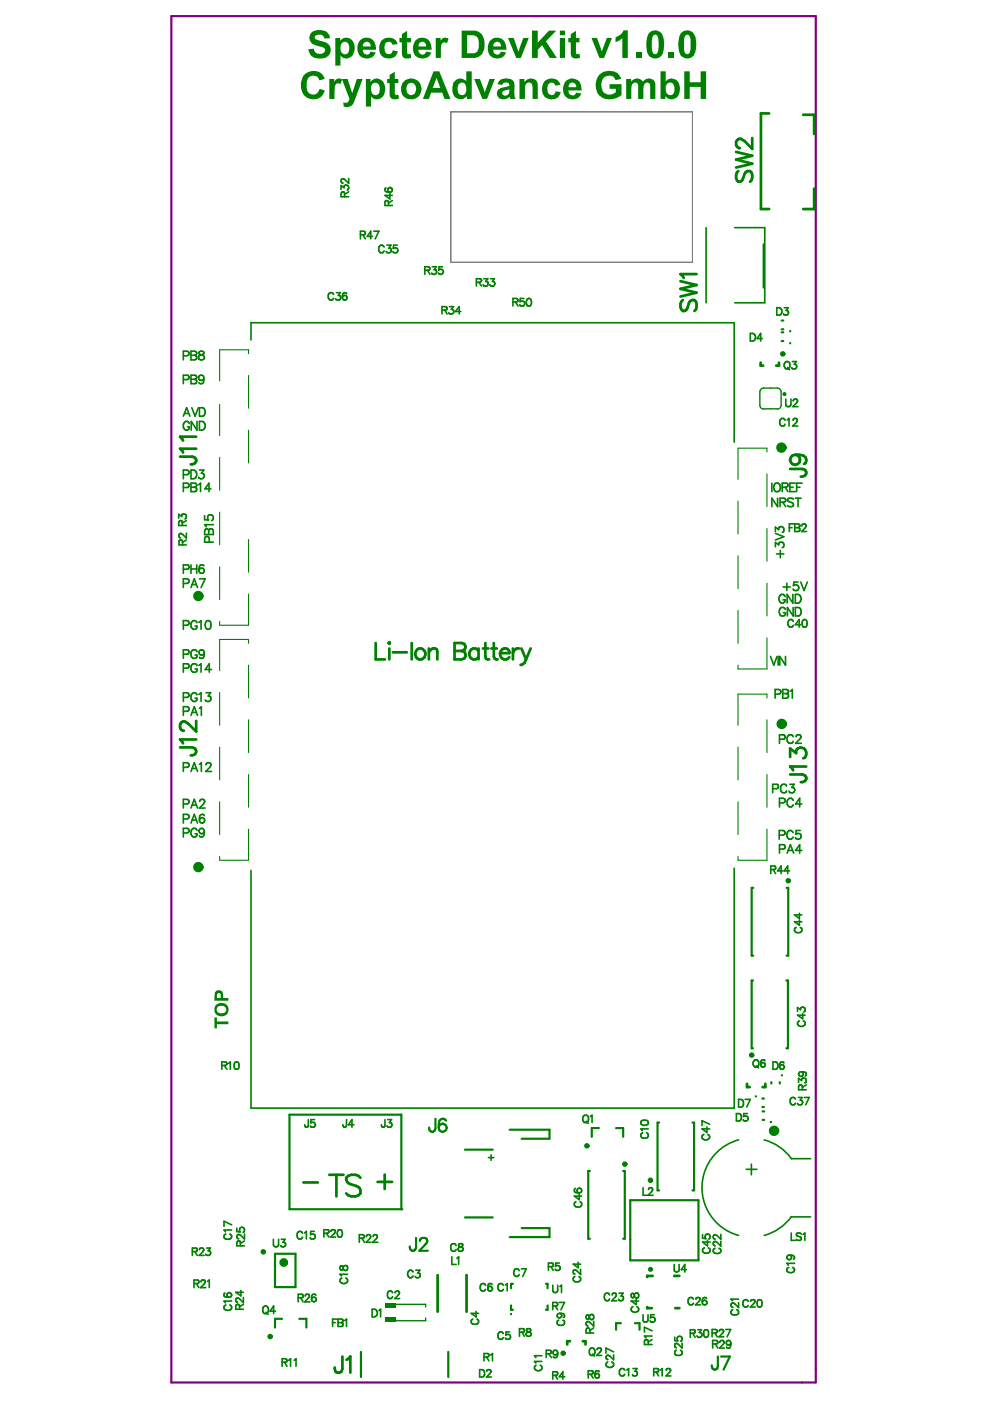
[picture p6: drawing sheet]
<svg xmlns="http://www.w3.org/2000/svg" width="210mm" height="297mm" viewBox="0 0 210 297" stroke-linecap="round" stroke-linejoin="round" font-family="sans-serif">
<path d="M95.6 23.7h51.2v31.9h-51.2z" fill="none" stroke="#808080" stroke-width=".21"/>
<path d="M36.3 3.4h136.7v289.7h-136.7z" fill="none" stroke="#800080" stroke-width=".46"/>
<g fill="#008000">
<path d="M81.6 279.3h2.2v.8h-2.2z"/>
<path d="M81.6 276.4h2.2v.8h-2.2z"/>
</g>
<path d="M95.6 23.7h51.2v31.9h-51.2z" fill="none" stroke="#808080" stroke-width=".21"/>
<path d="M46.6 131.8v.8M52.7 135.6v.8M46.6 181.6v.8" fill="none" stroke="#008000" stroke-width=".23"/>
<path d="M59.8 279.6h-1.5v1.9M63.5 279.6h1.5v1.9" fill="none" stroke="#008000" stroke-width=".46"/>
<circle cx="85.1" cy="256.4" r=".23" fill="#008000"/>
<path d="M161.1 83.1v2.8M161.9 86.7h2.9M161.9 82.3h2.9M165.6 83.1v2.8M81.9 276.5h8.3v.6M90.2 279.4v.6h-8.3" fill="none" stroke="#008000" stroke-width=".29"/>
<g fill="none" stroke="#008000" stroke-width=".35">
<path d="M73.9 37.8v1.1l-1-.9h-.4l-.2 .5 .4 .3M81.9 39.9h-.2a.56 .56 0 0 0 .2 .8h.8M72.3 40.2v-.9l.6 .5a.53 .53 0 0 1 .8-.5 .53 .53 0 0 1 .1 .9l-.2 .1M73.1 41.7l-.2-1h-.4l-.2 .3v.7h1.6M73.9 40.7l-.8 .5M81.4 52.4a.59 .59 0 0 0-.6-.4 .59 .59 0 0 0-.5 .6 .77 .77 0 0 0 .7 1l.4-.4M82 52h.9l-.5 .6a.55 .55 0 0 1 .4 .9 .55 .55 0 0 1-.9-.2M82.4 43.6v-.7l-.2-.3h-.5l-.1 1h1.6M82.7 41v1.2l-1.1-.8h1.6M83.2 42.5l-.8 .6M84.2 52h-.7l-.1 .7a.56 .56 0 0 1 .8-.1 .56 .56 0 0 1-.1 .9 .56 .56 0 0 1-.8-.2M90.1 57.3l.9-.1 .2-.4-.4-.3h-.7v1.7"/>
<path d="M90.6 57.3l.6 .9M91.6 56.5h.9l-.5 .7a.53 .53 0 0 1 .4 .8 .53 .53 0 0 1-.9-.1M93.8 56.5h-.7l-.1 .7a.58 .58 0 0 1 .9 .1 .58 .58 0 0 1-.2 .8 .58 .58 0 0 1-.8-.2M101 59.9h.7l.4-.5-.2-.2-.9-.1v1.6M101.5 59.9l.6 .8M102.6 59.1h.8l-.4 .6a.53 .53 0 0 1 .4 .8 .53 .53 0 0 1-1-.1M104 59.1h.8l-.4 .6h.4l.1 .4a.59 .59 0 0 1-.4 .6 .59 .59 0 0 1-.7-.3M149.7 48.3v15.9M155.8 48.3h6.3v15.9h-6.3M161.9 51.7v9.3M53.2 72.1v-3.7h102.5v25.3M70.7 62.4a.6 .6 0 0 0-.6-.4 .6 .6 0 0 0-.5 .6v.4a.6 .6 0 0 0 .5 .6 .6 .6 0 0 0 .6-.3"/>
<path d="M71.3 62.1h.8l-.4 .5 .4 .1 .2 .3a.59 .59 0 0 1-.5 .6 .59 .59 0 0 1-.6-.3M73.5 62.3l-.1-.2a.56 .56 0 0 0-.7 .2l-.1 .8M108.8 64h.9l.2-.4-.5-.3h-.6v1.6M109.3 64l.6 .9M111.1 63.3h-.8v.7a.56 .56 0 0 1 .8-.1 .56 .56 0 0 1-.1 .9 .56 .56 0 0 1-.8-.2M111.8 63.4a.45 .45 0 0 1 .8 .2 .75 .75 0 0 1 0 .9 .75 .75 0 0 1-.8 .3 1.24 1.24 0 0 1 0-1.4zM159.1 70.7a.88 .88 0 0 1 1 .5 .88 .88 0 0 1-.3 1.1h-.7zM161.6 71.8h-1.1l.8-1.1v1.6M164.7 65.2h.5a.81 .81 0 0 1 .6 .8 .81 .81 0 0 1-.6 .8h-.5zM166.3 65.2h.8l-.4 .6a.53 .53 0 0 1 .4 .9 .53 .53 0 0 1-1-.2M166.6 76.7h.1a.76 .76 0 0 1 .8 .8 .76 .76 0 0 1-.9 .7 .89 .89 0 0 1 0-1.5zM166.9 77.9l.5 .5"/>
<path d="M168 76.7h.9l-.5 .5a.53 .53 0 0 1 .4 .9 .53 .53 0 0 1-.9-.2M166.4 89.1l-.3-.4a.81 .81 0 0 0-.8 .8 .81 .81 0 0 0 .8 .8l.3-.4M166.6 84.6v1.2a.56 .56 0 0 0 .6 .4 .56 .56 0 0 0 .5-.4v-1.2M166.9 89.1l.4-.4v1.6M168.2 85l.3-.4h.3l.3 .3-.2 .6-.8 .7h1.1M168.2 89.1l.1-.3a.48 .48 0 0 1 .7 .1 .48 .48 0 0 1-.1 .7l-.9 .7h1.1M37.9 109.9v-.9l.6 .5a.53 .53 0 0 1 .9-.4 .53 .53 0 0 1-.2 .9M38.6 111.4l-.1-1h-.4l-.2 .4v.6h1.6M38.7 115.5l-.1-.9-.5-.1-.2 1h1.6M39.5 113v1.1l-1.1-1-.4 .2a.5 .5 0 0 0 .2 .7h.1M39.5 114.5l-.8 .5M39.5 110.4l-.9 .5"/>
<path d="M43.4 109.3v.9l.8 .1a.64 .64 0 0 1 0-1 .64 .64 0 0 1 1 .2 .64 .64 0 0 1-.3 .9M43.6 112.2l.3-.1 .3 .2 .1 .3 .1-.4 .5-.1 .3 .5v.7h-1.8v-.7zM44.3 112.6v.7M44.4 115l-.1-1.1-.6-.2-.3 .5v.8h1.8M45.2 111.2h-1.8l.3 .5M163.7 102.4v1.8M164.4 102.5a.91 .91 0 0 1 1.1 .6 .91 .91 0 0 1-.6 1.1 .96 .96 0 0 1-.9-.6 .96 .96 0 0 1 .4-1.1zM164.4 112.7v-.9l.7 .5v-.3a.61 .61 0 0 1 1-.1 .61 .61 0 0 1-.3 1M164.4 115.9v-.9l.7 .5a.59 .59 0 0 1 .5-.6 .59 .59 0 0 1 .7 .5 .59 .59 0 0 1-.5 .7M164.4 113.1l1.8 .7-1.8 .7M164.6 117.4h1.6M164.9 105.6v1.8l-1.2-1.8v1.8"/>
<path d="M165.4 106.5l1-.1 .2-.4-.2-.3-1-.1v1.8M165.4 116.7v1.6M165.8 103.3h.9l.4-.3a.41 .41 0 0 0-.4-.6h-.9v1.8M166 106.5l.6 .9M166.5 103.3l.6 .9M167.5 103.3h.7M168.2 105.9l-.2-.2a.71 .71 0 0 0-1 .3l.2 .3 .9 .4 .1 .5-.2 .2a.92 .92 0 0 1-1-.2M168.6 102.4h-1.1v1.8h1.1M168.6 105.6h1.2M168.9 103.3h.7M169.2 105.6v1.8M170.1 102.4h-1.2v1.8"/>
<path d="M163.4 139.2l.7 1.8 .7-1.8M165 139.2v1.8M166.5 126.5a.68 .68 0 0 0-.8-.5 .68 .68 0 0 0-.5 .7v.5a.67 .67 0 0 0 .6 .7 .67 .67 0 0 0 .7-.7h-.5M166.5 129.2a.69 .69 0 0 0-.7-.4 .69 .69 0 0 0-.6 .7v.4a.67 .67 0 0 0 .7 .7 .67 .67 0 0 0 .6-.7h-.4M166.5 139.2v1.8l-1.2-1.8v1.8M168.1 126v1.9l-1.2-1.9v1.9M168.2 128.8v1.8l-1.3-1.8v1.8M168.6 126a1 1 0 0 1 1.2 .5 1 1 0 0 1-.3 1.3l-.9 .1zM168.6 128.8h.7a.97 .97 0 0 1 .6 .9 .97 .97 0 0 1-.6 .9h-.7zM164.3 147.2l1.1-.2 .2-.5-.5-.3h-.8v1.8M165.3 156.7h.7a.48 .48 0 0 0 .5-.3 .48 .48 0 0 0-.2-.5l-1-.1v1.8M166 146.2h.7l.5 .3-.2 .5h-.3l.5 .4-.2 .5-1 .1z"/>
<path d="M166 147h.7M167.6 146.5l.4-.3v1.8M168.2 156.2a.66 .66 0 0 0-.8-.4 .66 .66 0 0 0-.5 .7 .73 .73 0 0 0 .3 1 .73 .73 0 0 0 1-.3M168.8 156.2l.2-.3 .5-.1 .2 .1 .1 .4-1.1 1.3h1.2M163.8 167.2h.8a.47 .47 0 0 0 .5-.5 .47 .47 0 0 0-.5-.4h-.8v1.8M165.2 177.1h.8l.4-.2v-.6l-.4-.2h-.8v1.8M165.3 170.2l1-.1 .2-.5-.5-.4h-.7v1.9M166.8 166.7a.66 .66 0 0 0-.8-.4 .66 .66 0 0 0-.5 .7 .73 .73 0 0 0 .3 1 .73 .73 0 0 0 1-.3M167.5 166.3h.9l-.5 .7h.3a.61 .61 0 0 1 .1 1 .61 .61 0 0 1-1-.3M168.2 176.5a.68 .68 0 0 0-.8-.4 .68 .68 0 0 0-.6 .7v.4a.68 .68 0 0 0 .6 .7 .68 .68 0 0 0 .8-.4M168.2 169.7a.59 .59 0 0 0-1-.3 .97 .97 0 0 0-.3 1 .97 .97 0 0 0 .9 .7l.4-.5M169.7 176.1h-.9l-.1 .8a.64 .64 0 0 1 1 0 .64 .64 0 0 1-.2 1 .64 .64 0 0 1-.9-.3"/>
<path d="M170 170.5h-1.3l.9-1.3v1.9M155.7 184.1v50.8h-102.5v-50.4M163.4 184.4l.9-.1 .2-.2-.2-.4-.9-.1v1.6M163.9 184.4l.6 .8M165.3 180h.7a.48 .48 0 0 0 .5-.3 .48 .48 0 0 0-.2-.6h-1v1.8M166 184.7h-1.1l.7-1.1v1.6M166.9 180.9l.7-1.8 .7 1.8M167.1 180.3h.9M167.4 184.7h-1.1l.7-1.1v1.6M170 180.3h-1.3l.9-1.2v1.8M169.1 214.4v-.8l.6 .5 .1-.4 .3-.2a.59 .59 0 0 1 .6 .4 .59 .59 0 0 1-.3 .7M169.5 216.5a.59 .59 0 0 0-.4 .6 .59 .59 0 0 0 .6 .5h.4a.59 .59 0 0 0 .6-.5 .59 .59 0 0 0-.4-.6"/>
<path d="M170.2 214.9v1.1l-1.1-.8h1.6M47 225.9h.7l.4-.3v-.2l-.1-.2h-1v1.5M47.6 225.9l.5 .8M48.5 225.4l.3-.2v1.5M49.9 225.2a.56 .56 0 0 1 .7 .2v1a.51 .51 0 0 1-.4 .3 .51 .51 0 0 1-.5-.3l-.1-.6zM65.4 237.4l-.1 1.4-.2 .2-.3-.1-.2-.4M66.7 237.4h-.8v.7a.58 .58 0 0 1 .9 0 .58 .58 0 0 1-.2 .9 .58 .58 0 0 1-.8-.3M73.5 237.4l-.1 1.4-.2 .2-.3-.1-.2-.4M75 238.5h-1.1l.7-1.1v1.6M81.6 237.4v1.4l-.3 .2-.3-.1-.1-.4M82.2 237.4h.8l-.5 .6 .5 .1 .1 .3a.59 .59 0 0 1-.4 .6 .59 .59 0 0 1-.7-.3M123.9 236.5l.1-.1a.82 .82 0 0 1 .8 .6 .82 .82 0 0 1-.3 1 .8 .8 0 0 1-1-.5 .8 .8 0 0 1 .4-1z"/>
<path d="M124.3 237.7l.4 .5M125.2 236.7l.3-.3v1.6M135.9 237.7l.6-.2 .7 .1a.51 .51 0 0 1 .2 .4 .51 .51 0 0 1-.2 .5 .75 .75 0 0 1-.9 0 .75 .75 0 0 1-.4-.8zM137.4 239.3h-1.5l.3 .5M149.9 238.9v1.2l-1.1-.8h1.7M150.5 238.4l-1.7-.8v1.1M156.1 236.1h.6a.83 .83 0 0 1 .5 .8 .83 .83 0 0 1-.5 .8h-.6zM156.6 233.1a.88 .88 0 0 1 1 .5 .88 .88 0 0 1-.3 1.1h-.7zM158 233.1h1.1l-.8 1.6M158.4 236.1h-.7l-.1 .6a.56 .56 0 0 1 .9 0 .56 .56 0 0 1-.1 .9 .56 .56 0 0 1-.8-.2M160 224.7h.1a.78 .78 0 0 1 .8 .8 .78 .78 0 0 1-.8 .8 .88 .88 0 0 1-.1-1.6zM160.4 226l.4 .4"/>
<path d="M162.2 224.9l-.1-.2a.56 .56 0 0 0-.8 .3v.7M163.9 225.2h.5a.83 .83 0 0 1 .5 .7 .83 .83 0 0 1-.5 .8h-.5zM166.2 225.4l-.1-.2a.53 .53 0 0 0-.7 .2l-.1 .8M169.3 229.5v-.9l.7 .5a.53 .53 0 0 1 .8-.4 .53 .53 0 0 1-.1 .9M169.9 227.2a.74 .74 0 0 1 1 .5l-.2 .5M170.1 231.1l-.1-1h-.5l-.2 .3v.7h1.6M170.9 230l-.8 .5M49.1 259.7l-1.6-.8v1.1M103.5 245.4h1.2M104.1 244.9v1.1M136.2 240.2a.6 .6 0 0 0-.3 .6 .6 .6 0 0 0 .6 .5h.4a.6 .6 0 0 0 .6-.5 .6 .6 0 0 0-.4-.6M136.3 251.8v1.6h.9"/>
<path d="M137.5 252.2l.3-.4h.3l.3 .4-.3 .5-.7 .7h1.1M149.2 240.5l-.3 .2a.8 .8 0 0 0 .5 1 .8 .8 0 0 0 .9-.3l.2-.5-.4-.4M158.2 247.9h2.3M159.3 246.8v2.3M167.8 258h4.1M167.8 245.7h4.1M47.7 274.2h-.1a.53 .53 0 0 0 .2 .8h.7M47.9 261.7a.56 .56 0 0 0-.4 .6 .56 .56 0 0 0 .6 .5 .62 .62 0 0 0 .9-.3 .62 .62 0 0 0-.3-.8M47.9 276.7l-.3 .2a.8 .8 0 0 0 .4 .9 .8 .8 0 0 0 1-.3l.1-.4-.4-.4M48.2 274.3l.3-.2 .4 .1a.47 .47 0 0 1 0 .8h-.4l-.3-.1zM49.1 275.8h-1.6l.3 .5M49.1 260.8h-1.6l.3 .4"/>
<path d="M50.2 260.4v.7l.7 .1a.58 .58 0 0 1 .1-.9 .58 .58 0 0 1 .8 .2 .58 .58 0 0 1-.3 .8M50.8 277.6l-.1-.9-.5-.1-.2 .3v.7h1.6M51 264.1l-.1-.9h-.5l-.2 .2v.7h1.6M51.1 273.6v1.1l-1.1-.7h1.6M51.6 275.1v1.1l-.8-.8-.5-.2-.3 .3v.3l.4 .3M51.6 276.5l-.8 .6M51.8 261.7v1l-.7-.8a.46 .46 0 0 0-.8 0 .46 .46 0 0 0 .3 .7M51.8 263.1l-.8 .5M55.8 277.1a.74 .74 0 0 1 1.1 .1 .74 .74 0 0 1-.2 1.1 .64 .64 0 0 1-.8 .1 .64 .64 0 0 1-.2-.9zM56.4 278.2l.5 .5M58 262.8l.1 1.3a.54 .54 0 0 0 .6 .3 .54 .54 0 0 0 .4-.5v-1.1M58.4 278h-1.1l.7-1.1v1.6"/>
<path d="M59.6 262.8h.9l-.5 .6a.53 .53 0 0 1 .5 .7 .53 .53 0 0 1-.9 .2l-.1-.2M63.2 275.2l1-.1 .1-.2-.1-.4-1-.1v1.6M63.7 275.2l.6 .8M64.2 261.5l-.5-.4a.81 .81 0 0 0-.7 .8 .81 .81 0 0 0 .7 .8l.5-.4M64.6 261.4l.4-.3v1.6M64.7 274.8v-.1a.5 .5 0 0 1 .8-.2 .5 .5 0 0 1-.1 .7l-.8 .8h1.1M66.6 261.1h-.7l-.1 .7a.58 .58 0 0 1 .9 0 .58 .58 0 0 1-.2 .9 .58 .58 0 0 1-.8-.3M67 274.6l-.1-.1a.56 .56 0 0 0-.8 .2v.7M68.7 261.5l.9-.1 .2-.4-.2-.2-.9-.1v1.6M69.2 261.5l.6 .8M70.2 261.1l.3-.4 .5 .1v.5l-.9 1h1.1M71.5 279.7h-1v1.5"/>
<path d="M71.7 279.7l1 .1v.5l-.3 .1 .3 .3-.1 .5h-.9zM71.7 260.8a.53 .53 0 0 1 .8 .2 .75 .75 0 0 1 .1 .9 .75 .75 0 0 1-.9 .3 1.21 1.21 0 0 1 0-1.4zM72.2 268.4a.52 .52 0 0 0 .3 .9l.2-.2a.53 .53 0 0 1 .3-.7 .53 .53 0 0 1 .7 .3 .52 .52 0 0 1-.3 .7 .74 .74 0 0 1-.7-1zM72.5 271a.67 .67 0 0 0-.2 1 .67 .67 0 0 0 1 0 .53 .53 0 0 0 .4-.5 .53 .53 0 0 0-.4-.5M73.1 280l.4-.3v1.5M73.7 270.2h-1.6l.3 .3M78.9 277.6a.88 .88 0 0 1 1 .4 .88 .88 0 0 1-.1 1l-.4 .2h-.5zM80.4 277.9l.3-.3v1.6M83.2 274.1v-.2a.65 .65 0 0 0-.9 0 .65 .65 0 0 0-.2 .8l.2 .4 .2 .2h.4l.3-.4M83.8 274.1l.3-.4 .5 .2v.4l-.9 1h1M87.6 269.7a.67 .67 0 0 0-1-.2 .67 .67 0 0 0-.1 1l.4 .4h.3l.4-.4M88.2 269.3h.8l-.4 .6a.53 .53 0 0 1 .4 .9 .53 .53 0 0 1-1-.2"/>
<path d="M95.8 266.5v1.6h.9M96.7 264.1l-.2-.4a.79 .79 0 0 0-1 .7 .79 .79 0 0 0 .8 .9l.4-.4M96.9 266.8l.3-.3v1.6M97.3 263.7l-.1 .4 .2 .2a.63 .63 0 0 1 .8 .7 .52 .52 0 0 1-.7 .3 .52 .52 0 0 1-.3-.7l.9-.4v-.3a.59 .59 0 0 0-.8-.2zM100.3 279.7a.57 .57 0 0 0-.4 .6 .57 .57 0 0 0 .6 .5h.4a.57 .57 0 0 0 .6-.5 .57 .57 0 0 0-.4-.6M100.9 278v1.2l-1-.7h1.6M103 272.5l-.3-.3a.8 .8 0 0 0-.9 .5 .8 .8 0 0 0 .3 .9l.5 .2 .4-.4M104.3 272.4l-.1-.2a.53 .53 0 0 0-.7 .2l-.1 .8M106.7 272.5a.6 .6 0 0 0-.6-.4 .6 .6 0 0 0-.5 .6v.4a.6 .6 0 0 0 .5 .6 .6 .6 0 0 0 .6-.3M107.1 272.4l.4-.3v1.6M110.1 269.4l-.2-.3a.8 .8 0 0 0-1 .4 .8 .8 0 0 0 .3 1l.5 .1 .4-.4M110.5 269h1.1l-.8 1.6"/>
<path d="M116.3 268.5h.9l.1-.6-1-.1v1.6M116.8 268.5l.5 .9M117.2 276.9l.9-.1 .1-.5-1-.2v1.6M117.2 272.5v1.1a.52 .52 0 0 0 .5 .5 .52 .52 0 0 0 .5-.5v-1.1M117.7 276.9l.5 .8M118.4 278.5h.2a.5 .5 0 0 1 .5 .5 .5 .5 0 0 1-.6 .4l-.3-.2-.1-.2zM118.5 279.9a.57 .57 0 0 0-.4 .7 .57 .57 0 0 0 .6 .4h.4a.57 .57 0 0 0 .6-.4 .57 .57 0 0 0-.4-.7M118.6 267.8h-.8v.7a.56 .56 0 0 1 .8-.1 .56 .56 0 0 1-.1 .9 .56 .56 0 0 1-.8-.2M118.6 276.1h1.1l-.8 1.6M118.6 278.5a.74 .74 0 0 1 1.1 .4l-.1 .4h-.1M118.7 272.8l.4-.3v1.6M124.4 278.9a.53 .53 0 0 0 .1 .8l.3-.1a.65 .65 0 0 1 .3-.7 .65 .65 0 0 1 .7 0l.1 .2a.52 .52 0 0 1-.3 .7l-.5-.2-.3-.7z"/>
<path d="M129.2 274.6a.56 .56 0 0 0-.6-.4 .56 .56 0 0 0-.5 .6 .77 .77 0 0 0 .8 1l.3-.4M129.8 274.6v-.1a.5 .5 0 0 1 .8-.3 .57 .57 0 0 1-.2 .8l-.7 .8h1.1M131.3 274.2h.8l-.4 .6a.52 .52 0 0 1 .5 .5 .52 .52 0 0 1-.5 .5 .52 .52 0 0 1-.6-.4M133.9 274.3a.52 .52 0 0 0 .3 .9l.2-.3 .2-.6 .3-.2a.54 .54 0 0 1 .5 .7l-.3 .4a.6 .6 0 0 1-.7-.7l-.2-.3zM134.2 277.1a.65 .65 0 0 0-.3 .8 .65 .65 0 0 0 .9 .3l.6-.4v-.3l-.4-.4M134.9 275.5v1.1l-1.1-.8h1.6M136.3 278.7v1.2a.53 .53 0 0 0 .6 .4 .53 .53 0 0 0 .5-.4v-1.2M138.7 278.7h-.7l-.1 .7a.56 .56 0 0 1 .9 0 .56 .56 0 0 1-.1 .8 .56 .56 0 0 1-.8-.2M142.9 268.1l.1 1.4a.54 .54 0 0 0 .6 .2 .54 .54 0 0 0 .4-.5v-1.1M145.5 269.2h-1.1l.8-1.1v1.6M147 275.4a.6 .6 0 0 0-.6-.3 .6 .6 0 0 0-.5 .6v.4a.6 .6 0 0 0 .5 .6 .6 .6 0 0 0 .6-.4M147.6 275.4l.1-.2 .4-.1 .3 .1v.4l-.9 1.1h1.1"/>
<path d="M149 261.8v.7l.7 .1-.2-.3a.56 .56 0 0 1 .5-.7 .56 .56 0 0 1 .6 .7l-.4 .4M149.4 264.5l-.4 .3a.8 .8 0 0 0 .5 .9 .8 .8 0 0 0 1-.3l.1-.4-.4-.5M149.8 275.3l-.1-.1a.56 .56 0 0 0-.7 .2l-.1 .7M150 263v1.1l-1-.8h1.6M151.6 264.7h-.2a.65 .65 0 0 0 0 .9 .65 .65 0 0 0 .8 .2l.4-.1 .2-.3v-.5l-.4-.2M152.8 263.2v1l-.9-.9h-.5l-.2 .5 .4 .3M152.8 261.7v1.1l-.7-.8-.5-.2-.4 .3v.3l.4 .3M155.4 277.7l-.2 .1a.65 .65 0 0 0-.1 .8 .65 .65 0 0 0 .9 .2l.4-.1 .2-.3-.1-.5-.3-.2M156.6 276.2v1l-1-.9h-.5l-.1 .5 .4 .4M156.6 275.4h-1.6l.3 .4M158.6 275.9a.57 .57 0 0 0-.6-.3 .57 .57 0 0 0-.5 .5v.4a.57 .57 0 0 0 .5 .6 .57 .57 0 0 0 .6-.3M159.1 275.9a.49 .49 0 0 1 .5-.4 .49 .49 0 0 1 .5 .3l-.3 .6-.7 .7h1"/>
<path d="M160.8 275.6a.56 .56 0 0 1 .7 .2v1a.51 .51 0 0 1-.5 .3 .51 .51 0 0 1-.4-.3v-1zM167.2 268.7a.56 .56 0 0 0-.4 .7 .56 .56 0 0 0 .7 .4 .62 .62 0 0 0 .8-.2 .62 .62 0 0 0-.3-.9M167.4 266.1a.79 .79 0 0 1 1.1 .6l-.3 .3M168.5 267.9h-1.7l.3 .4M59.8 288.8l1-.1v-.5l-.3-.1h-.7v1.6M60.3 288.8l.6 .9M61.2 288.4l.4-.3v1.6M62.4 288.4l.4-.3v1.6M70.5 280.4h.6M71.7 280.4h.7M101.7 290.4h.5a.83 .83 0 0 1 .6 .8 .83 .83 0 0 1-.6 .8h-.5zM102.6 287.7l.9-.1 .1-.5-1-.1v1.5"/>
<path d="M103.1 287.7l.6 .8M103.2 290.7a.5 .5 0 0 1 .5-.3 .5 .5 0 0 1 .4 .3l-.2 .5-.8 .8h1.1M104 287.3l.4-.3v1.5M106.7 282.7a.6 .6 0 0 0-.6-.3 .6 .6 0 0 0-.5 .6v.4a.6 .6 0 0 0 .5 .6 .6 .6 0 0 0 .6-.4M108.1 282.4h-.8l-.1 .7a.57 .57 0 0 1 .9 0 .57 .57 0 0 1-.2 .9 .57 .57 0 0 1-.8-.3M110.1 282.5l1-.1 .1-.2-.1-.4-1-.1v1.6M110.7 282.5l.5 .8M111.7 281.8v.4l.7 .3a.46 .46 0 0 1 .2 .5 .46 .46 0 0 1-.4 .3l-.6-.2a.57 .57 0 0 1 .1-.6 .57 .57 0 0 1 .6-.2l.2-.4a.59 .59 0 0 0-.8-.1zM113.7 289.5l-.3 .2a.74 .74 0 0 0 .8 .9 .74 .74 0 0 0 .5-1.1h-.2M114.9 288.7h-1.6l.3 .3M114.9 287.4h-1.6l.3 .4M115.8 287h.9l.2-.4-.2-.3h-.9v1.5"/>
<path d="M116.3 287l.6 .8M117.2 291.6l.9-.1 .1-.5-1-.1v1.5M117.7 291.6l.5 .8M118.2 286.8a.74 .74 0 0 1-.4 1h-.4l-.1-.2M119.7 291.9h-1.1l.7-1v1.5M124.7 291.4l.9-.1 .1-.6-1-.1v1.6M125.1 282.6v-.7l-.5-.4-.3 .4v.7h1.6M125.2 291.4l.6 .8M125.2 285.9a.54 .54 0 0 1 .8 .1 .8 .8 0 0 1 .1 .9 .8 .8 0 0 1-.7 .5 .92 .92 0 0 1-.2-1.5zM125.6 287.1l.5 .5M125.9 280.1v1.1l-1-.9h-.5l-.1 .5 .4 .3M125.9 281.5l-.8 .6"/>
<path d="M126.6 286.2l.1-.3a.5 .5 0 0 1 .8 .2l-.2 .5-.8 .8h1.1M127 290.9v-.2a.53 .53 0 0 0-.8 .2l-.1 .8M128.9 288.8a.59 .59 0 0 0-.4 .7 .59 .59 0 0 0 .6 .4h.4a.59 .59 0 0 0 .6-.5 .59 .59 0 0 0-.4-.6M130.1 286.6l-1.6-.8v1.1M130.1 287.3v1l-.8-.7a.46 .46 0 0 0-.7-.1 .46 .46 0 0 0 .3 .7M137.4 285.1l-.1-1h-.5l-.2 .3v.7h1.7M138.3 282.2l-1.7-.8v1.1M138.3 284l-.9 .5M138.3 283.3h-1.7l.4 .4M138.6 290.9h.9l.1-.6-1-.1v1.5M139.1 290.9l.5 .8M140 290.4l.4-.2v1.5"/>
<path d="M141.3 290.5v-.1a.5 .5 0 0 1 .4-.3 .5 .5 0 0 1 .5 .3l-.2 .6-.8 .7h1M143.1 283.5v.7l.6 .1a.56 .56 0 0 1 0-.8 .56 .56 0 0 1 .8 0 .56 .56 0 0 1-.2 .9M143.4 286.3l-.3 .3a.82 .82 0 0 0 .5 .8 .82 .82 0 0 0 1-.3v-.5l-.3-.3M144.6 284.8v1l-.7-.7-.6-.3a.49 .49 0 0 0-.3 .5 .49 .49 0 0 0 .4 .5M146.4 282.7l.9-.1 .1-.2-.1-.4-.9-.1v1.7M146.9 282.7l.5 .9M147.9 281.9h.8l-.4 .6a.54 .54 0 0 1 .5 .5 .54 .54 0 0 1-.4 .6 .54 .54 0 0 1-.7-.4M149.4 282a.56 .56 0 0 1 .8 .2v.4a.71 .71 0 0 1-.5 1 1.05 1.05 0 0 1-.3-1.6z"/>
<circle cx="82.7" cy="40.2" r=".5"/>
<circle cx="73.1" cy="63.1" r=".5"/>
<circle cx="161.8" cy="225.8" r=".49"/>
<circle cx="165.8" cy="226.2" r=".52"/>
<circle cx="169.8" cy="227.7" r=".49"/>
<circle cx="66.5" cy="275.5" r=".49"/>
<circle cx="103.9" cy="273.2" r=".49"/>
<circle cx="149.4" cy="276.2" r=".49"/>
<circle cx="167.3" cy="266.6" r=".5"/>
<circle cx="117.7" cy="286.8" r=".5"/>
<circle cx="126.6" cy="291.7" r=".5"/>
</g>
<g fill="none" stroke="#008000" stroke-width=".46">
<path d="M165.7 70.5h.4M165.7 72.3h.4M165.7 68h.4M165.7 69.8h.4M159.7 188.2h-.3v14.4h.3M166.8 188.2h.3v14.4h-.3M159.7 207.9h-.3v14.4h.3M166.7 207.9h.4v14.4h-.4M61.4 236.3h23.7v20.1h-23.7zM92.3 237.2v2.1a.79 .79 0 0 1-.8 .7 .76 .76 0 0 1-.5-.9M94.6 237.6a.79 .79 0 0 0-.8-.4 .79 .79 0 0 0-.7 .5l-.1 1.4M108.1 239.5h8.4v1.9h-5.9"/>
<path d="M127 239.2h-1.5v1.8M130.6 239.2h1.5v1.8M139.8 238h-.4v14.4h.4M146.8 238h.4v14.4h-.4M161.6 234.7h.4M161.6 232.9h.4M161.7 237.4h.3M161.7 235.6h.3M163.5 229.4v.3M165.3 229.4v.3M98.6 258.1h5.9M98.6 243.7h5.9"/>
<path d="M125.1 248.3h-.4v14.3h.4M132.1 248.3h.4v14.3h-.4M133.6 254.5h14.5v12.7h-14.5zM58.3 265.8h4.3v7.1h-4.3zM88.2 262.5v2a.69 .69 0 0 1-.8 .7 .76 .76 0 0 1-.5-.9M89 263.1a.59 .59 0 0 1 .5-.6h.6a.64 .64 0 0 1 .4 1l-1.6 1.7h1.8M108.3 276.8v.9h.5M108.8 272.2h-.5v.9M110.6 260.4h5.9v1.9h-8.4M115.8 272.2h.3v.9M116.1 276.8v.9h-.3M76.5 286.6v5.4"/>
<path d="M95 286.6v5.4M131.7 280.5h-1.1v1.4M134.6 280.5h1v1.4"/>
<circle cx="93.8" cy="239.1" r=".83"/>
</g>
<g fill="none" stroke="#008000" stroke-width=".58">
<path d="M163.1 24h-1.8v20.3h1.8M170.3 24.3h2.3v4.1M172.6 40v4.3h-2.3M144.3 59.6l3.4 .8-3.4 .8 3.4 .9-3.4 .8M147.7 58.1h-3.4l.7 .8M144.8 63.6a1.48 1.48 0 0 0 0 2.3 .92 .92 0 0 0 1-.7l.3-.9a.82 .82 0 0 1 .9-.7 .82 .82 0 0 1 .7 .8l-.1 1.2-.4 .3M161.3 76.9v.6h.5M165.2 76.9v.6h-.6M158.4 229.8v.7h.6M162.3 229.8v.7h-.6M64.3 250.7h3.1M80.1 250.6h3"/>
<path d="M81.6 249v3.1M92.8 270.3v7.8M98.9 270.3v7.8M137.2 277.1v.3h1M138.4 270.5h-1.2v.2M142.9 270.5h1.1M143.2 277.4h.8M120.8 284.4h-.5v.7M123.6 284.4h.5v.7"/>
</g>
<g fill="none" stroke="#008000" stroke-width=".23">
<path d="M52.7 75v-.8h-6.1v6.6M52.7 79.6v7M46.6 85.8v6.6M46.6 97v6.9M52.7 91.2v6.9M162.6 95.8v-.8h-6.1v6.6M46.6 108.6v6.9M52.7 114.4v6.9M156.5 106.3v6.9M156.5 117.8v7M162.6 100.5v6.9M162.6 112.1v6.9"/>
<path d="M46.6 120.2v6.9M52.7 135.6h-6.1v6.6M52.7 126v6.6h-6.1M156.5 129.4v7M162.6 135.2v6.6h-6.1v-.8M162.6 123.6v7M46.6 146.8v7M46.6 158.4v7M52.7 141v7M52.7 152.6v7M156.5 158.4v7M162.6 148v-.8h-6.1v6.6"/>
<path d="M162.6 152.6v7M46.6 170v6.9M52.7 164.2v7M52.7 175.8v6.6h-6.1M156.5 170v6.9M162.6 175.8v6.6h-6.1v-.8M162.6 164.2v7"/>
</g>
<g fill="#008000">
<path d="M45.5 215.7h.5v.9h2.4v.6h-2.4v.8h-.5z"/>
<path d="M45.9 213l.1-.1a1.5 1.5 0 0 1 2 .2 1.5 1.5 0 0 1 0 2l-.1 .1a1.5 1.5 0 0 1-2.1-.1 1.5 1.5 0 0 1 .1-2.1zM46.3 213.4a.86 .86 0 0 0-.2 1.1 .86 .86 0 0 0 1.1 .3 .77 .77 0 0 0 .7-.5 .77 .77 0 0 0-.2-.9l-.4-.1z"/>
<path d="M45.8 210.1a1 1 0 0 1 1.1 0 1 1 0 0 1 .4 1.1v.4h1.1v.6h-2.9v-1.7zM46.2 210.6l-.2 .3v.7h.8v-.4a.47 .47 0 0 0-.1-.5 .47 .47 0 0 0-.5-.1z"/>
</g>
<g fill="none" stroke="#008000" stroke-width=".58">
<path d="M156.1 32.2l3.4 .8-3.4 .8 3.4 .9-3.4 .8M156.5 36.3a1.53 1.53 0 0 0 0 2.2 .84 .84 0 0 0 1-.6l.4-1a.87 .87 0 0 1 1.4-.3 1.61 1.61 0 0 1-.3 1.9M159.5 29.3v2.3l-1.6-1.7-.6-.3a.78 .78 0 0 0-1.2 .5v.7l.1 .3 .7 .3M38.2 96.8h2.6a.88 .88 0 0 1 .8 1 1.01 1.01 0 0 1-1.2 .6M41.6 95.1h-3.4l.6 .8M41.6 92.6h-3.4l.6 .8M167.5 99.4h2.6l.5 .2a.74 .74 0 0 1 0 1.3l-.8 .1M168.7 96.4l1.6 .2a1.01 1.01 0 0 1 .6 .8 1.01 1.01 0 0 1-.4 1M79.7 136.3v3.5h1.9M82.5 136.2l.2 .1-.2 .2-.1-.2zM82.5 137.5v2.3M83.3 138.3h3"/>
<path d="M87.3 136.3v3.5M88.5 137.7a1.12 1.12 0 0 1 1.5 .3 1.12 1.12 0 0 1-.2 1.5 1.12 1.12 0 0 1-1.6-.2 1.3 1.3 0 0 1 .3-1.6zM90.9 138.2l.8-.7 .9 .2 .1 2.1M90.9 137.5v2.3M96.4 136.3h1.5l.5 .2a.89 .89 0 0 1 0 1.3l-.5 .2 .5 .2a.92 .92 0 0 1 .3 1 .92 .92 0 0 1-.8 .6h-1.5zM96.4 138h1.5M101.5 138a1.14 1.14 0 0 0-1.8-.1 1.14 1.14 0 0 0 .3 1.7 1.04 1.04 0 0 0 1.5-.3M101.5 137.5v2.3M102.4 137.5h1.1M102.9 136.3v2.9l.1 .4 .7 .2M104.2 137.5h1.1M104.7 136.3v2.9l.2 .4 .6 .2"/>
<path d="M106 138.5a1.09 1.09 0 0 0 .7 1.2 1.09 1.09 0 0 0 1.3-.4M106.5 137.7a.93 .93 0 0 1 1-.1 .93 .93 0 0 1 .5 .9h-2zM108.8 137.5v2.3M110.1 137.5a1.17 1.17 0 0 0-1.3 1M110.5 137.5l1 2.3M111.5 139.8a1.31 1.31 0 0 1-1.1 1.2M112.5 137.5l-1 2.3M38.2 158.5h2.6a.84 .84 0 0 1 .6 1.3l-.6 .3h-.4M41.6 152.8v2.3l-2.1-2a.77 .77 0 0 0-1.3 .6v.6a.81 .81 0 0 0 .8 .6M41.6 156.8h-3.4l.6 .8M167.5 160.5v-1.8l1.3 1a1.11 1.11 0 0 1 1.3-1.2 1.11 1.11 0 0 1 .8 1.5l-.1 .5-.5 .3M167.5 164.2h2.6a.88 .88 0 0 1 .8 1 1.01 1.01 0 0 1-1.1 .6"/>
<path d="M170.9 162.5h-3.4l.7 .8M69.8 249.1h3M71.3 249.1v4.6M76.4 249.7a1.98 1.98 0 0 0-3 0 1.26 1.26 0 0 0 .9 1.3l1.2 .5a1.22 1.22 0 0 1 .9 1.5 1.98 1.98 0 0 1-3 0M72.6 287.6v2.6l-.2 .5a.88 .88 0 0 1-1.3 0l-.1-.8M73.5 288.3l.8-.7v3.4"/>
<circle cx="168.6" cy="97.5" r="1.06"/>
</g>
<g fill="none" stroke="#008000" stroke-width=".35">
<path d="M76.4 49.8l.9-.1 .1-.5-.3-.2h-.7v1.6M76.9 49.8l.6 .8M79 50.1h-1.1l.7-1.1v1.6M79.3 49h1.1l-.9 1.6M38.9 75.4l1-.1 .2-.5-.5-.3h-.7v1.8M40.5 74.5h.7l.5 .3-.2 .5h-.3l.5 .4-.2 .5-1 .1zM40.5 79.6h1l.2 .5-.5 .3a.48 .48 0 0 1 .5 .4 .48 .48 0 0 1-.2 .5h-1zM40.5 75.3h.7M42.3 74.6l-.1 .1 .1 .4a1.09 1.09 0 0 1 1 .6 .6 .6 0 0 1-.7 .6 .6 .6 0 0 1-.4-.8l1-.4v-.4a.6 .6 0 0 0-.9-.1zM93.7 65.8l.9-.1 .2-.4-.2-.2-.9-.1v1.6M94.3 65.8l.5 .8M95.3 65h.8l-.4 .6a.53 .53 0 0 1 .4 .8 .53 .53 0 0 1-.9-.1"/>
<path d="M97.7 66.1h-1.2l.9-1.1v1.6M38.9 80.5h.7a.48 .48 0 0 0 .5-.4 .48 .48 0 0 0-.2-.5h-1v1.7M38.9 88.2l.7-1.8 .7 1.8M39.1 87.7h.9M40.1 89.8a.59 .59 0 0 0-.9-.3 .97 .97 0 0 0-.3 1 .97 .97 0 0 0 .8 .7l.4-.5v-.2h-.4M40.5 99.7a1 1 0 0 1 1.1 .5 1 1 0 0 1-.2 1.2l-.9 .1zM40.5 80.4h.7M40.7 86.4l.7 1.8 .7-1.8M41.8 89.3v1.9l-1.2-1.9v1.9M42.3 86.4a.99 .99 0 0 1 1.1 .6 .99 .99 0 0 1-.2 1.2h-.9zM42.3 89.3a1 1 0 0 1 1.1 .6 1 1 0 0 1-.2 1.2l-.9 .1zM42.3 99.7h.9l-.5 .7a.6 .6 0 0 1 .6 .6 .6 .6 0 0 1-.8 .5l-.4-.3"/>
<path d="M43.2 80.1a.83 .83 0 0 1-.7 1.2l-.3-.2M38.9 100.6l1-.1 .2-.5-.5-.3h-.7v1.8M38.9 103.4h.7a.48 .48 0 0 0 .5-.4 .48 .48 0 0 0-.2-.5l-1-.1v1.8M40.5 102.4l1 .1 .2 .5-.5 .3a.48 .48 0 0 1 .5 .3 .48 .48 0 0 1-.2 .6h-1zM40.5 119.8v1.8M40.5 103.3h.7M41.7 119.8v1.8M42.1 102.8l.4-.4v1.8M43.2 120v-.2a.62 .62 0 0 0-.9 .3l-.1 .9M44.7 103.7h-1.3l.9-1.3v1.8M167.4 111.9h.5M168.3 111.1h-.9v1.6"/>
<path d="M168.5 111.1h.7l.3 .1 .1 .3-.4 .4a.41 .41 0 0 1 .4 .4 .41 .41 0 0 1-.4 .4h-.7zM168.5 111.9h.7M170 111.5l.3-.4h.4l.2 .3-.2 .5-.7 .8h1M38.9 120.7h.7a.48 .48 0 0 0 .5-.3 .48 .48 0 0 0-.2-.6h-1v1.8M38.9 123.7l1-.1 .2-.5-.5-.4h-.7v1.9M38.9 132.6l1-.2 .2-.5-.5-.3h-.7v1.8M38.9 138.7h.7a.48 .48 0 0 0 .5-.3 .48 .48 0 0 0-.2-.6h-1v1.8M40.5 124.6l.7-1.9 .7 1.9M40.5 120.6h1.2M40.7 123.9h.9M41.8 132a.59 .59 0 0 0-1-.3 .97 .97 0 0 0-.3 1 .97 .97 0 0 0 .9 .7l.4-.4v-.3h-.4M41.8 138.2a.66 .66 0 0 0-.8-.4 .66 .66 0 0 0-.5 .7 .73 .73 0 0 0 .3 1 .73 .73 0 0 0 1-.3v-.3h-.4"/>
<path d="M42.2 131.9l.4-.3v1.8M42.3 122.7h1.2l-.9 1.9M43.3 138.4a.9 .9 0 0 1-.7 1.2l-.3-.1v-.2M43.8 131.7a.56 .56 0 0 1 .9 .2v1.2a.56 .56 0 0 1-.6 .3 .56 .56 0 0 1-.5-.3 1.32 1.32 0 0 1 .2-1.4zM166 124.5h1.6M166.8 123.6v1.6M168.2 131.8a.59 .59 0 0 0-.7-.5 .59 .59 0 0 0-.4 .7 .77 .77 0 0 0 .7 1l.4-.4M169.2 123.4h-.9l-.1 .8a.67 .67 0 0 1 .9-.1 .67 .67 0 0 1 .2 .9l-.2 .1-.5 .1-.3-.1-.1-.2M169.8 132.4h-1.2l.8-1.1v1.7M169.8 123.4l.7 1.8 .7-1.8M170.3 131.5l.2-.2a.89 .89 0 0 1 .6 .8 .89 .89 0 0 1-.4 .9l-.4-.1-.2-.2v-.7zM38.9 141.7h.7a.48 .48 0 0 0 .5-.4 .48 .48 0 0 0-.2-.5l-1-.1v1.8"/>
<path d="M38.9 147.9l1-.2 .2-.5-.5-.3h-.7v1.8M38.9 150.8l1-.1 .2-.5-.5-.4h-.7v1.9M40.5 151.7l.7-1.9 .7 1.9M40.7 151h.9M41.8 141.1a.66 .66 0 0 0-.8-.4 .66 .66 0 0 0-.5 .7 .73 .73 0 0 0 .3 1 .73 .73 0 0 0 1-.3v-.3h-.4M41.8 147.3a.59 .59 0 0 0-1-.3 .97 .97 0 0 0-.3 1 .97 .97 0 0 0 .9 .7l.4-.4v-.3h-.4M42.2 141.1l.4-.4v1.8M42.2 147.2l.4-.3v1.8M42.3 150.2l.4-.4v1.9M43.7 146.9h1l-.6 .7a.62 .62 0 0 1 .5 1 .62 .62 0 0 1-1.1-.2M44.8 142h-1.3l.9-1.3v1.8M38.9 173.6l1-.1 .2-.5-.5-.3h-.7v1.8"/>
<path d="M38.9 162.7l1-.1 .2-.5-.5-.4h-.7v1.9M38.9 170.5l1-.2 .2-.5-.5-.3h-.7v1.8M38.9 176.6l1-.1 .2-.5-.5-.4h-.7v1.9M40.5 174.5l.7-1.8 .7 1.8M40.5 171.3l.7-1.8 .7 1.8M40.5 163.6l.7-1.9 .7 1.9M40.7 173.9h.9M40.7 170.7h.9M40.7 162.9h.9M41.8 176.1a.59 .59 0 0 0-1-.4 .97 .97 0 0 0-.3 1.1 .97 .97 0 0 0 .9 .7l.4-.5v-.2h-.4M42.3 162.1l.4-.4v1.9M42.3 169.9l.2-.3a.59 .59 0 0 1 .8 0l.1 .4-.2 .5-.9 .8h1.2"/>
<path d="M43.3 172.9l-.1-.1a.56 .56 0 0 0-.9 .2v.9M43.3 176.3a.9 .9 0 0 1-.7 1.2l-.3-.3M43.7 162.2l.1-.4a.59 .59 0 0 1 .9 .1v.3l-.2 .5-.9 .9h1.2M168.8 196.6a.57 .57 0 0 0-.3 .7 .57 .57 0 0 0 .5 .4h.4a.57 .57 0 0 0 .6-.4 .57 .57 0 0 0-.3-.7M169.5 195v1.2l-1-.8h1.5M169.5 193.6v1.1l-1-.7h1.5M168.7 233a.6 .6 0 0 0-.7-.3 .6 .6 0 0 0-.5 .6v.4a.6 .6 0 0 0 .5 .6 .6 .6 0 0 0 .7-.4M169.3 232.7h.8l-.4 .6h.3l.2 .4a.59 .59 0 0 1-.4 .5 .59 .59 0 0 1-.7-.2M170.5 232.7h1.1l-.8 1.5M122 252l-.2 .1a.56 .56 0 0 0 .3 .7l.7 .1M122.1 254.8a.6 .6 0 0 0-.3 .6 .6 .6 0 0 0 .5 .5h.5a.6 .6 0 0 0 .5-.5 .6 .6 0 0 0-.3-.6M122.8 253.2v1.2l-1-.8h1.5"/>
<path d="M40.8 265.4l.9-.1 .1-.6-1-.1v1.6M41.1 272.1h1l.1-.3-.1-.4h-1v1.6M41.3 265.4l.5 .8M41.7 272.1l.5 .9M42.3 265l.1-.3 .5-.1 .2 .1 .1 .4-1 1.1h1.1M42.6 271.8v-.1a.5 .5 0 0 1 .8-.3l.1 .4-.2 .4-.8 .8h1.1M43.8 264.6h.8l-.5 .6a.53 .53 0 0 1 .4 .8 .53 .53 0 0 1-.9-.1M44 271.7l.4-.3v1.6M76.2 262.5h.9l.2-.4-.4-.3h-.7v1.6M76.7 262.5l.6 .9M77.7 262.2l.3-.4h.3l.3 .3-.2 .5-.8 .8h1.1M79.1 262.2l.3-.4h.3l.3 .3-.2 .5-.8 .8h1.1"/>
<path d="M121.9 270.6a.6 .6 0 0 0-.4 .7 .6 .6 0 0 0 .6 .5h.4a.6 .6 0 0 0 .6-.5 .6 .6 0 0 0-.3-.7M122.6 267.6v1.2l-1.1-.8h1.6M123.1 269.1v1.1l-1.1-1-.3 .1-.2 .2 .1 .5 .3 .1M167.8 261.4v1.6h.9M169.9 261.7l-.2-.2a.59 .59 0 0 0-.8 .3l.1 .2 .8 .4 .1 .4-.2 .1a.69 .69 0 0 1-.8-.1M170.2 261.7l.5-.3v1.6M132.5 290.5a.6 .6 0 0 0-.7-.3 .6 .6 0 0 0-.5 .5v.4a.6 .6 0 0 0 .5 .6 .6 .6 0 0 0 .7-.3M132.9 290.4l.4-.2v1.5M134.2 290.2h.9l-.5 .5a.53 .53 0 0 1 .4 .9 .53 .53 0 0 1-.9-.2M151 282.6h.9l.2-.4-.2-.3h-.9v1.5M151.1 284.9l1-.1v-.4l-.3-.2h-.7v1.6M151.6 282.6l.5 .8"/>
<path d="M151.7 284.9l.5 .9M152.5 282.2a.49 .49 0 0 1 .4-.3 .49 .49 0 0 1 .5 .3l-.2 .5-.8 .7h1.1M152.6 284.6l.3-.4 .6 .2v.4l-1 1h1.1M153.9 281.9h1l-.7 1.5M154.2 284.3l.3-.1 .4 .2 .1 .4-.3 .3a.5 .5 0 0 1-.6-.1 .5 .5 0 0 1 .1-.7zM155 284.8a.77 .77 0 0 1-.7 1l-.3-.2"/>
<circle cx="42.6" cy="80.1" r=".57"/>
<circle cx="42.7" cy="121" r=".57"/>
<circle cx="42.8" cy="138.3" r=".57"/>
<circle cx="42.8" cy="176.2" r=".56"/>
<circle cx="42.8" cy="173.9" r=".56"/>
<circle cx="122.8" cy="252.4" r=".5"/>
</g>
<path d="M152.2 287.6v2.1l-.2 .5-.6 .2a.76 .76 0 0 1-.5-.9M152.9 287.6h1.8l-1.3 2.8" fill="none" stroke="#008000" stroke-width=".46"/>
<g fill="#008000">
<path d="M64.7 15.6a2.55 2.55 0 0 1 4.1 1.1l-1.1 .3a1.37 1.37 0 0 0-1.7-.9 1.37 1.37 0 0 0-1 1.6 2.2 2.2 0 0 0 .8 2.2 1.33 1.33 0 0 0 1.9-1.1l1.1 .4a2.53 2.53 0 0 1-2.6 1.9 2.53 2.53 0 0 1-2.3-2.3 3.5 3.5 0 0 1 .8-3.2z"/>
<path d="M69.8 16.7h1.1v.6a1.16 1.16 0 0 1 1.6-.4l-.3 .9a.76 .76 0 0 0-.9 0 .76 .76 0 0 0-.3 .9l-.1 2.3h-1.1z"/>
<path d="M72.5 16.7h1.2l1 3.1 1-3.1h1.2l-1.8 4.9a1.56 1.56 0 0 1-2 1.1l-.2-.1-.1-.9a.92 .92 0 0 0 1.3-.7z"/>
<path d="M82.6 15.9l1.1-.7v1.5h.8v.9h-.8v1.8a.5 .5 0 0 0 0 .5 .5 .5 0 0 0 .6 .2l.2-.1 .1 .9a1.34 1.34 0 0 1-2-.6v-2.7h-.5v-.9h.5z"/>
<path d="M100.5 16.7h1.3l1 2.9 1-2.9h1.1l-1.6 4.3h-1z"/>
<path d="M110.1 16.7h1.1v.7a1.54 1.54 0 0 1 1.6-.7 1.54 1.54 0 0 1 1.2 1.2v3.1h-1.1v-2.2a1.09 1.09 0 0 0-.7-1.3 1.14 1.14 0 0 0-.9 1.6v1.9h-1.2z"/>
<path d="M115.5 17.2a2.05 2.05 0 0 1 3.3 .8l-1.1 .2a.82 .82 0 0 0-.9-.7 .82 .82 0 0 0-.7 .9 1.33 1.33 0 0 0 .9 1.8l.5-.2 .3-.6 1.1 .1a1.77 1.77 0 0 1-1.9 1.6l-.2-.1a2.09 2.09 0 0 1-1.7-3z"/>
<path d="M127.1 15.8a3 3 0 0 1 4.1 0l.5 .9-1.2 .3a1.55 1.55 0 0 0-1.6-.9 1.55 1.55 0 0 0-1.3 1.2v.2a2.69 2.69 0 0 0 .5 2.1 2 2 0 0 0 2.5 0v-.8h-1.4v-1h2.6l-.1 2.4a3.4 3.4 0 0 1-5-.3l-.1-.5a3.7 3.7 0 0 1 .5-3.6z"/>
<path d="M132.8 16.7h1v.6l.1-.1a1.59 1.59 0 0 1 1.9-.4l.5 .5a1.45 1.45 0 0 1 1.7-.6 1.45 1.45 0 0 1 1 1.6v2.7h-1.1v-2.5a.73 .73 0 0 0-.7-1 .73 .73 0 0 0-.7 .9l-.1 2.6h-1.1v-2.3a.77 .77 0 0 0 0-.9 .77 .77 0 0 0-.7-.3 1.19 1.19 0 0 0-.7 1.4v2.1h-1.1z"/>
<path d="M145.1 15.1h1.1v2.3h2.4v-2.3h1.1v5.9h-1.1v-2.6h-2.4v2.6h-1.1z"/>
<path d="M66.2 6.7a2.73 2.73 0 0 1 3.6 .7l.1 .7-1.1 .1a1.13 1.13 0 0 0-1-.8 1.13 1.13 0 0 0-1.1 .5 2.11 2.11 0 0 0 1.7 .9 1.81 1.81 0 0 1 1.7 2 1.81 1.81 0 0 1-2.1 1.6 2.76 2.76 0 0 1-2-.6l-.5-.7-.1-.7 1.1-.1a1.26 1.26 0 0 0 1.1 1.1 1.26 1.26 0 0 0 1.4-.8 1.1 1.1 0 0 0-1.3-.7l-.5-.2a1.65 1.65 0 0 1-1.5-1.2 1.65 1.65 0 0 1 .5-1.8z"/>
<path d="M81 8.5a2.11 2.11 0 0 1 3.3 .8l-1.1 .2a.91 .91 0 0 0-1.1-.6 .91 .91 0 0 0-.6 1.1 1.23 1.23 0 0 0 .8 1.5l.7-.2 .2-.6 1.1 .2v.2a2.07 2.07 0 0 1-2.6 1.2 2.07 2.07 0 0 1-1.2-2.7z"/>
<path d="M85.2 7.2l1.1-.7v1.6h.8v.9h-.8v1.7a.54 .54 0 0 0 0 .5 .54 .54 0 0 0 .5 .3l.3-.1 .1 .8a1.24 1.24 0 0 1-1.5 .1 1.24 1.24 0 0 1-.5-1.4v-1.9h-.5v-.9h.5z"/>
<path d="M92.4 8.1h1v.6a1.07 1.07 0 0 1 1.7-.5l-.3 1a.77 .77 0 0 0-.9-.1 .77 .77 0 0 0-.4 .9v2.3h-1.1z"/>
<path d="M107.7 8.1h1.2l1 2.9 1.1-2.9h1.1l-1.7 4.2h-1z"/>
<path d="M112.8 6.5h1.2v2.5l2.4-2.5h1.6l-2.2 2.3 2.3 3.5h-1.5l-1.7-2.7-.9 .9v1.8h-1.2z"/>
<path d="M121 7.2l1.1-.7v1.6h.8v.9h-.8v1.7a.49 .49 0 0 0 .1 .7 .49 .49 0 0 0 .7 0l.1 .8a1.24 1.24 0 0 1-1.5 .1 1.24 1.24 0 0 1-.5-1.4v-1.9h-.5v-.9h.5z"/>
<path d="M125.4 8.1h1.2l1 2.9 1.1-2.9h1.1l-1.7 4.2h-1z"/>
<path d="M130.6 7.9l.9-.5 .7-1h.9v5.9h-1.1v-4.2l-.6 .5-.9 .3z"/>
<path d="M135 11.2h1.1v1.1h-1.1z"/>
<path d="M141.8 11.2h1.1v1.1h-1.1z"/>
<path d="M77.6 16.7h1v.7a1.7 1.7 0 0 1 1.9-.6 1.7 1.7 0 0 1 1.1 1.7 2.66 2.66 0 0 1-.5 2 1.52 1.52 0 0 1-2.4 0v2.1h-1.1zM79 17.7a1.85 1.85 0 0 0 .2 2.4 1.04 1.04 0 0 0 1.3-1.3 1.02 1.02 0 0 0-.4-1 1.02 1.02 0 0 0-1.1-.1z"/>
<path d="M85.7 17.2a2.19 2.19 0 0 1 3.3 .4 2.19 2.19 0 0 1-.8 3.1 2.19 2.19 0 0 1-3-1 2.4 2.4 0 0 1 .5-2.5zM86.5 17.8a1.57 1.57 0 0 0 .4 2.3 1.27 1.27 0 0 0 1.3-.7 1.27 1.27 0 0 0-.3-1.5l-.5-.3z"/>
<path d="M91.9 15.1h1.2l2.4 5.9h-1.3l-.4-1.4h-2.4l-.5 1.4h-1.2zM92.6 16.5l-.9 2.2h1.7z"/>
<path d="M96.4 17.2a1.57 1.57 0 0 1 2.5 .1v-2.2h1.1v5.9h-1v-.7a1.69 1.69 0 0 1-2 .7 1.69 1.69 0 0 1-1.1-1.8 3.2 3.2 0 0 1 .5-2zM97.4 17.7a1.63 1.63 0 0 0 .2 2.4 1.03 1.03 0 0 0 1.1-.3 1.03 1.03 0 0 0 .2-1.1 .91 .91 0 0 0-.4-1 .91 .91 0 0 0-1.1 0z"/>
<path d="M106.2 16.9l.5-.2a2.12 2.12 0 0 1 2.3 .7l.1 3.1 .2 .5h-1.1l-.1-.5a1.55 1.55 0 0 1-1.6 .6 1.55 1.55 0 0 1-1.2-1.2 1.28 1.28 0 0 1 1.4-1.4l1-.2a.36 .36 0 0 0 .3-.3 .36 .36 0 0 0-.2-.4 .84 .84 0 0 0-1.3 .4l-1-.2zM106.7 19.3a.64 .64 0 0 0 .1 .9 .64 .64 0 0 0 .9-.2l.2-.3 .1-.8z"/>
<path d="M119.9 17.2h.1a1.96 1.96 0 0 1 2.1-.3 1.96 1.96 0 0 1 1.2 1.8v.5h-2.8a.84 .84 0 0 0 .6 1 .84 .84 0 0 0 1-.6l1.2 .2a2.05 2.05 0 0 1-2.7 1.1 2.05 2.05 0 0 1-1.1-2.6zM120.8 17.7l-.2 .8h1.6a.84 .84 0 0 0-.4-.9 .84 .84 0 0 0-1 .1z"/>
<path d="M140 15.1h1.1v2.2a1.75 1.75 0 0 1 2.2-.4 1.75 1.75 0 0 1 .9 1.9v.1a1.89 1.89 0 0 1-2 2.1l-.5-.1-.6-.6v.7h-1.1zM141.6 17.6a1.75 1.75 0 0 0 .1 2.4 1 1 0 0 0 1.1-.2 1 1 0 0 0 .2-1.1 .98 .98 0 0 0-.3-1 .98 .98 0 0 0-1.1-.1z"/>
<path d="M71.1 8.1h1v.6a1.72 1.72 0 0 1 2.1-.5 1.72 1.72 0 0 1 1 1.8 1.93 1.93 0 0 1-2.2 2.3l-.8-.5v2.1h-1.1zM72.7 9a1.47 1.47 0 0 0-.5 1.4 1.47 1.47 0 0 0 1 1.1 1.55 1.55 0 0 0 .3-2.5l-.2-.1z"/>
<path d="M76.4 8.5a2.06 2.06 0 0 1 2.4-.2 2.06 2.06 0 0 1 .9 2.2h-2.8a.83 .83 0 0 0 .6 1.1 .83 .83 0 0 0 1.1-.6l1.1 .1a2.01 2.01 0 0 1-2.2 1.3 2.01 2.01 0 0 1-1.7-1.9v-.1a2.62 2.62 0 0 1 .6-1.9zM77.2 9.1l-.3 .8h1.7a.86 .86 0 0 0-.4-.9 .86 .86 0 0 0-1 .1z"/>
<path d="M88.2 8.5a2.03 2.03 0 0 1 2.3-.2 2.03 2.03 0 0 1 1 2v.2h-2.8a.83 .83 0 0 0 .6 1.1 .83 .83 0 0 0 1-.6l1.2 .1a2.01 2.01 0 0 1-2.2 1.3 2.01 2.01 0 0 1-1.7-1.9 2.8 2.8 0 0 1 .6-2zM88.9 9.1l-.2 .8h1.7a.86 .86 0 0 0-.5-.9 .86 .86 0 0 0-1 .1z"/>
<path d="M97.9 6.5h2.1a2.43 2.43 0 0 1 2.7 2.7v.3a2.4 2.4 0 0 1-2.2 2.8h-2.6zM99 7.5v3.8h.9a1.37 1.37 0 0 0 1.6-1.7v-.2a1.47 1.47 0 0 0-1.3-1.9z"/>
<path d="M104.1 8.5a2.03 2.03 0 0 1 2.2-.2 2.03 2.03 0 0 1 1.1 2v.2h-2.9a.85 .85 0 0 0 .6 1 .85 .85 0 0 0 1.1-.4v-.1l1.1 .1a2.01 2.01 0 0 1-2.2 1.3 2.01 2.01 0 0 1-1.7-1.9 2.8 2.8 0 0 1 .7-2zM104.9 9l-.3 .5v.4h1.7a.88 .88 0 0 0-.5-.9 .88 .88 0 0 0-.9 0z"/>
<path d="M118.7 6.5h1.1v1h-1.1zM118.7 8.1h1.1v4.2h-1.1z"/>
<path d="M137.9 6.8a1.87 1.87 0 0 1 2 0 1.87 1.87 0 0 1 .8 1.8 3.6 3.6 0 0 1-.9 3.6 1.87 1.87 0 0 1-2.7-1.9 5.1 5.1 0 0 1 .6-3.4zM138.5 7.5l-.2 .7-.1 1.5a2.11 2.11 0 0 0 .5 1.7 .77 .77 0 0 0 .9-1v-1.3a2.07 2.07 0 0 0-.4-1.7z"/>
<path d="M144.5 6.9a1.87 1.87 0 0 1 2.1-.2 1.87 1.87 0 0 1 1 1.9 4.2 4.2 0 0 1-.8 3.4 1.86 1.86 0 0 1-2 .1 1.86 1.86 0 0 1-.9-1.8 4.9 4.9 0 0 1 .6-3.3zM145.4 7.5l-.3 .5-.1 1.7a1.6 1.6 0 0 0 .7 1.8 .99 .99 0 0 0 .7-1.3v-1.1a1.69 1.69 0 0 0-.6-1.7z"/>
</g>
<g fill="none" stroke="#008000" stroke-width="1.2">
<circle cx="165.7" cy="94.9" r=".52"/>
<circle cx="42.1" cy="126.4" r=".52"/>
<circle cx="165.7" cy="153.5" r=".52"/>
<circle cx="42.1" cy="183.8" r=".52"/>
<circle cx="164.1" cy="239.8" r=".52"/>
</g>
<circle cx="60.2" cy="267.7" r=".46" fill="none" stroke="#008000" stroke-width=".93"/>
<g fill="none" stroke="#008000" stroke-width=".58">
<circle cx="166" cy="75" r=".29"/>
<circle cx="166.3" cy="83.5" r=".12"/>
<circle cx="167.1" cy="186.7" r=".29"/>
<circle cx="159.4" cy="223.7" r=".29"/>
<circle cx="124.4" cy="242.9" r=".29"/>
<circle cx="132.5" cy="246.8" r=".29"/>
<circle cx="137.9" cy="250.2" r=".29"/>
<circle cx="55.8" cy="265.4" r=".29"/>
<circle cx="137.9" cy="269.1" r=".23"/>
<circle cx="57.3" cy="283.4" r=".29"/>
<circle cx="119.4" cy="286.9" r=".29"/>
</g>
<path d="M161.1 85.9a.81 .81 0 0 0 .8 .8M161.9 82.3a.81 .81 0 0 0-.8 .8M164.8 82.3a.81 .81 0 0 1 .8 .8M165.6 85.9a.81 .81 0 0 1-.8 .8" fill="none" stroke="#008000" stroke-width=".29"/>
<path d="M156.6 241.7a10.5 10.5 0 0 0-7.8 10.1 10.5 10.5 0 0 0 7.8 10.1M162 241.7a10.6 10.6 0 0 1 5.8 4M167.8 257.9a10.6 10.6 0 0 1-5.8 4" fill="none" stroke="#008000" stroke-width=".35"/>
<g fill="none" stroke="#008000" stroke-width=".23">
<circle cx="167.5" cy="70.2" r=".12"/>
<circle cx="167.5" cy="72.8" r=".12"/>
<circle cx="160.2" cy="232.5" r=".12"/>
<circle cx="163.4" cy="237.9" r=".12"/>
<circle cx="165.8" cy="228" r=".12"/>
<circle cx="108.3" cy="278.6" r=".12"/>
</g>
</svg>
